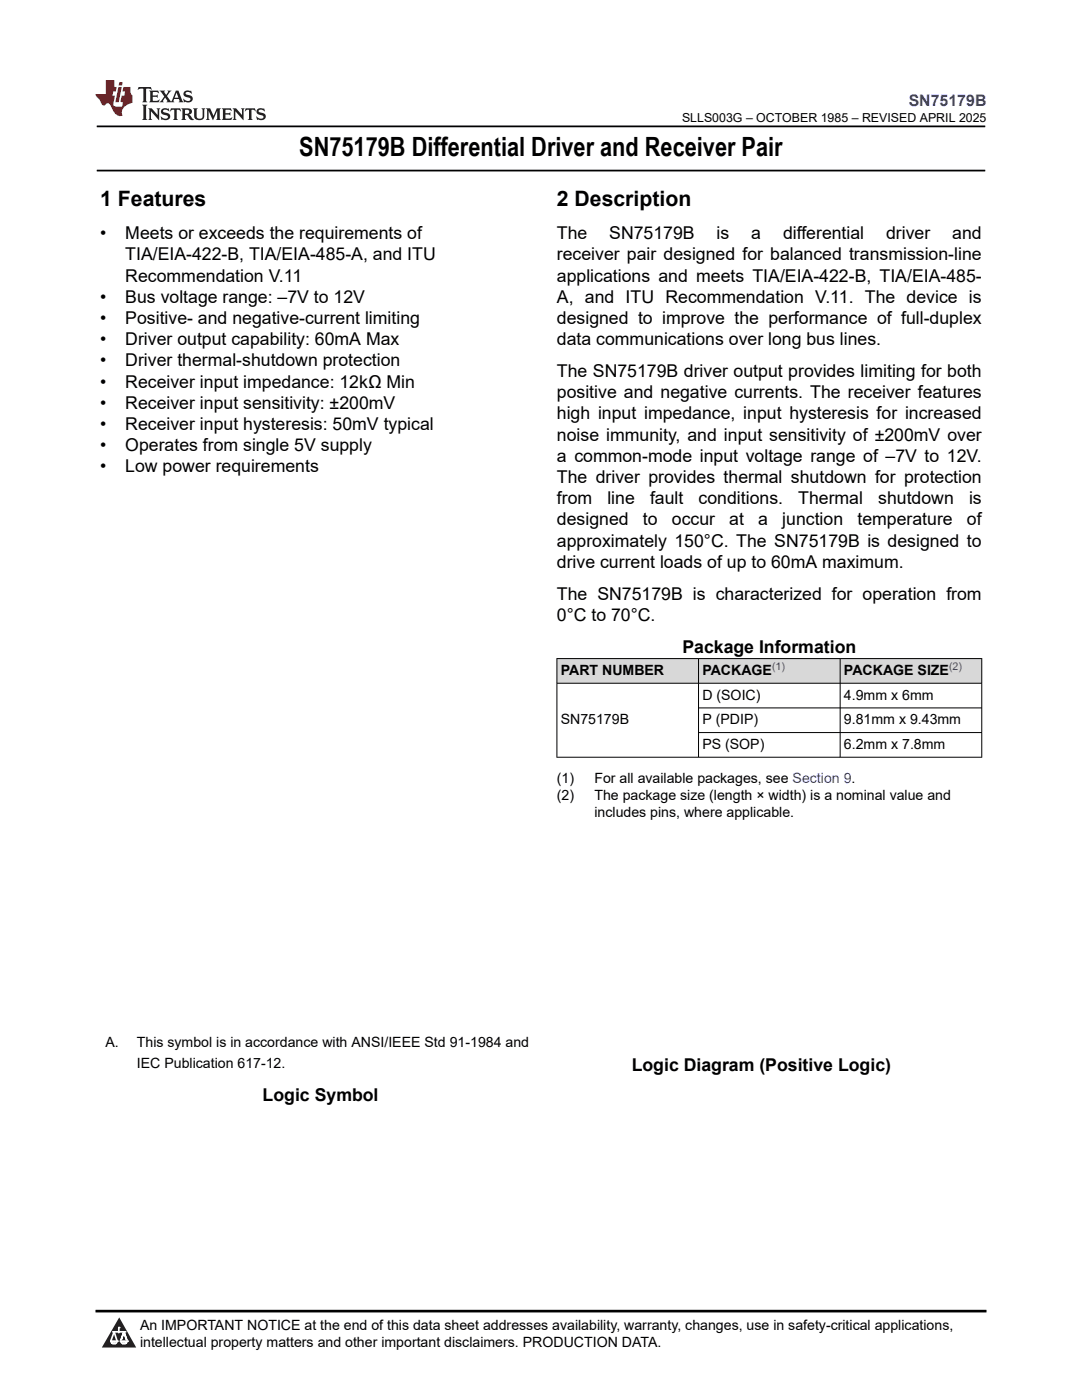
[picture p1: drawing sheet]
<svg xmlns="http://www.w3.org/2000/svg" width="216mm" height="279mm" viewBox="0 0 216 279" stroke-linecap="round" stroke-linejoin="round" font-family="sans-serif">
<defs><g id="words">
<text font-size="5.3" x="59.7" y="31.2">SN75179B Differential Driver and Receiver Pair</text>
<g font-size="4.2">
<text x="20" y="41.2">1 Features</text>
<text x="111.1" y="41.2">2 Description</text>
</g>
<g font-size="3.5">
<text x="20" y="47.7">•</text>
<text x="25" y="47.7">Meets or exceeds the requirements of</text>
<text x="111.1" y="47.7">The</text>
<text x="121.6" y="47.7">SN75179B</text>
<text x="143" y="47.7">is</text>
<text x="149.9" y="47.7">a</text>
<text x="156.2" y="47.7">differential</text>
<text x="176.8" y="47.7">driver</text>
<text x="190" y="47.7">and</text>
<text x="25" y="52">TIA/EIA-422-B, TIA/EIA-485-A, and ITU</text>
<text x="111.1" y="52">receiver pair designed for balanced transmission-line</text>
<text x="25" y="56.2">Recommendation V.11</text>
<text x="111.1" y="56.2">applications and meets TIA/EIA-422-B, TIA/EIA-485-</text>
<text x="20" y="60.4">•</text>
<text x="20" y="64.7">•</text>
<text x="25" y="60.4">Bus voltage range: –7V to 12V</text>
<text x="25" y="64.7">Positive- and negative-current limiting</text>
<text x="111.1" y="60.4">A, and ITU Recommendation V.11. The device is</text>
<text x="111.1" y="64.7">designed to improve the performance of full-duplex</text>
<text x="20" y="68.9">•</text>
<text x="25" y="68.9">Driver output capability: 60mA Max</text>
<text x="111.1" y="68.9">data communications over long bus lines.</text>
<text x="20" y="73.1">•</text>
<text x="20" y="77.4">•</text>
<text x="25" y="73.1">Driver thermal-shutdown protection</text>
<text x="25" y="77.4">Receiver input impedance: 12kΩ Min</text>
<text x="111.1" y="75.2">The SN75179B driver output provides limiting for both</text>
<text x="20" y="81.6">•</text>
<text x="25" y="81.6">Receiver input sensitivity: ±200mV</text>
<text x="111.1" y="79.5">positive and negative currents. The receiver features</text>
<text x="111.1" y="83.7">high input impedance, input hysteresis for increased</text>
<text x="20" y="85.8">•</text>
<text x="25" y="85.8">Receiver input hysteresis: 50mV typical</text>
<text x="111.1" y="87.9">noise immunity, and input sensitivity of ±200mV over</text>
<text x="20" y="90.1">•</text>
<text x="20" y="94.3">•</text>
<text x="25" y="90.1">Operates from single 5V supply</text>
<text x="25" y="94.3">Low power requirements</text>
<text x="111.1" y="92.2">a common-mode input voltage range of –7V to 12V.</text>
<text x="111.1" y="96.4">The driver provides thermal shutdown for protection</text>
<text x="111.1" y="100.6">from</text>
<text x="121.2" y="100.6">line</text>
<text x="129.7" y="100.6">fault</text>
<text x="139.4" y="100.6">conditions.</text>
<text x="159.3" y="100.6">Thermal</text>
<text x="175.2" y="100.6">shutdown</text>
<text x="193.4" y="100.6">is</text>
<text x="111.1" y="104.9">designed</text>
<text x="128.3" y="104.9">to</text>
<text x="134.1" y="104.9">occur</text>
<text x="145.5" y="104.9">at</text>
<text x="151.3" y="104.9">a</text>
<text x="156.1" y="104.9">junction</text>
<text x="171.1" y="104.9">temperature</text>
<text x="192.9" y="104.9">of</text>
<text x="111.1" y="109.1">approximately 150°C. The SN75179B is designed to</text>
<text x="111.1" y="113.3">drive current loads of up to 60mA maximum.</text>
<text x="111.1" y="119.7">The SN75179B is characterized for operation from</text>
<text x="111.1" y="123.9">0°C to 70°C.</text>
<text x="136.2" y="130.3">Package Information</text>
<text x="126.1" y="213.7">Logic Diagram (Positive Logic)</text>
<text x="52.4" y="219.7">Logic Symbol</text>
</g>
<text font-size="3.2" fill="#00f" x="181.3" y="21.1">SN75179B</text>
<g font-size="2.8">
<text x="111.9" y="134.7">PART NUMBER</text>
<text x="140.2" y="134.7">PACKAGE</text>
<text x="168.4" y="134.7">PACKAGE SIZE</text>
<text x="140.2" y="139.6">D (SOIC)</text>
<text x="168.4" y="139.6">4.9mm x 6mm</text>
<text x="111.9" y="144.6">SN75179B</text>
<text x="140.2" y="144.6">P (PDIP)</text>
<text x="140.2" y="149.5">PS (SOP)</text>
<text x="168.4" y="144.6">9.81mm x 9.43mm</text>
<text x="168.4" y="149.5">6.2mm x 7.8mm</text>
<text x="111.1" y="156.3">(1)</text>
<text x="111.1" y="159.7">(2)</text>
<text x="118.6" y="156.3">For all available packages, see Section 9.</text>
<text x="118.6" y="159.7">The package size (length × width) is a nominal value and</text>
<text x="118.6" y="163">includes pins, where applicable.</text>
<text x="21.1" y="208.9">A.</text>
<text x="27.3" y="208.9">This symbol is in accordance with ANSI/IEEE Std 91-1984 and</text>
<text x="27.3" y="213.1">IEC Publication 617-12.</text>
<text x="27.9" y="265.5">An IMPORTANT NOTICE at the end of this data sheet addresses availability, warranty, changes, use in safety-critical applications,</text>
<text x="27.9" y="268.9">intellectual property matters and other important disclaimers. PRODUCTION DATA.</text>
</g>
<text font-size="2.5" x="136.1" y="24.3">SLLS003G – OCTOBER 1985 – REVISED APRIL 2025</text>
<g font-size="2.1" fill="#00f">
<text x="154.1" y="133.8">(1)</text>
<text x="189.4" y="133.8">(2)</text>
</g>
</g></defs>
<path d="M19.3 25.2h177.3M19.3 34h177.3" fill="none" stroke="#000" stroke-width=".35"/>
<g fill="#d8d8d8">
<path d="M111.1 131.4h84.8v5h-84.8z" fill-rule="evenodd"/>
<path d="M111.2 131.5h28.1v4.8h-28.1z" fill-rule="evenodd"/>
<path d="M139.4 131.5h28.2v4.8h-28.2z" fill-rule="evenodd"/>
<path d="M167.7 131.5h28.1v4.8h-28.1z" fill-rule="evenodd"/>
</g>
<path d="M111.1 131.4h84.9M111.1 136.4h84.9M111.1 131.4v19.8M139.4 131.4v19.8M167.6 131.4v19.8M195.9 131.4v19.8M139.4 141.3h56.6M139.4 146.2h56.6M196 151.1h-84.9" fill="none" stroke="#000" stroke-width=".2"/>
<path d="M0 0h215.9v23.8h-215.9z" fill-rule="evenodd" fill="#fff"/>
<path d="M27.7 17.4l-.2 .6 .5-.3h.6v.2v2.1l-.2 .4h1l-.2-.4v-2.1v-.2h.5l.5 .3-.1-.6zM29.8 18.1l.2 .4v1.5l-.2 .4h1.9l.1-.6a1.08 1.08 0 0 1-1.3 .2v-.7h.6l.4 .2v-.6l-.4 .2h-.6v-.6l.2-.1a1 1 0 0 1 1 .2l-.1-.5zM31.8 18.1l1 1.1-1 1.2h.9l-.2-.2 .4-.7 .5 .7-.2 .2h1.6l-.2-.2 .1-.4h1l.1 .4-.1 .2h.9l-.2-.3-.8-2h-.5l-1 2.2-.8-1.1 .9-1.1h-.8l.2 .2-.5 .7-.3-.7 .1-.2zM35.2 18.5l.4 1h-.8zM36.8 18.2a.65 .65 0 0 0-.2 .8 .65 .65 0 0 0 .6 .4l.7 .2 .1 .2a.79 .79 0 0 1-.7 .4 .79 .79 0 0 1-.7-.5l.1 .7 .2-.1a.93 .93 0 0 0 1.1 .1 .93 .93 0 0 0 .4-1 1.46 1.46 0 0 0-1.2-.6l-.1-.3a1.09 1.09 0 0 1 1.2 .2l-.2-.6-.1 .1-.6-.2zM28.4 20.9l.2 .4v2.3l-.2 .3h1l-.2-.3v-2.3l.2-.4zM29.6 21.6l.2 .4v1.6l-.2 .3h.8l-.3-.3v-1.4l1.7 1.8v-2l.2-.4h-.8l.2 .2 .1 1.1-1.2-1.3zM32.3 21.8a.65 .65 0 0 0-.2 .7 .65 .65 0 0 0 .7 .4l.6 .2 .1 .2a.79 .79 0 0 1-.7 .4 .79 .79 0 0 1-.7-.5l.1 .7 .2-.1a.93 .93 0 0 0 1.1 .1 .93 .93 0 0 0 .4-.9 1.46 1.46 0 0 0-1.2-.6l-.1-.4a1.09 1.09 0 0 1 1.2 .2l-.2-.6-.1 .1-.6-.1zM34.1 21.6l-.1 .7a.63 .63 0 0 1 .7-.4l.1 1.7-.3 .3h1l-.2-.3v-1.7a.66 .66 0 0 1 .8 .4l-.1-.7zM36.2 21.6l.2 .4v1.6l-.2 .3h.9l-.2-.2v-.7h.5l.1 .2a.79 .79 0 0 0 1.2 .6l-1-.9a.61 .61 0 0 0 .6-.6 .61 .61 0 0 0-.5-.6zM36.9 21.9h.2a.47 .47 0 0 1 .5 .1 .47 .47 0 0 1 .1 .5l-.2 .2h-.6zM38.5 21.6l.2 .2a2.27 2.27 0 0 0 .4 2 1.04 1.04 0 0 0 1.7-.7v-1.3l.2-.2h-.8l.2 .4v1.1a.6 .6 0 0 1-.6 .6 .6 .6 0 0 1-.6-.6v-1.1l.3-.4zM41.1 21.6l.2 .4v1.6l-.2 .3h.7l-.2-.3v-1.5l.9 1.9 .8-1.9v1.5l-.2 .3h1l-.3-.3v-1.6l.3-.4h-.8l-.7 1.5-.7-1.5zM44.3 21.6l.2 .4v1.6l-.2 .3h1.9l.1-.5a1.09 1.09 0 0 1-1.3 .1v-.6h.6l.4 .1v-.6l-.4 .2h-.6v-.6l.2-.1a1.01 1.01 0 0 1 1 .3l-.1-.6zM46.4 21.6l.3 .4v1.6l-.3 .3h.8l-.2-.3v-1.4l1.6 1.8v-2l.2-.4h-.7l.2 .2v1.1l-1.2-1.3zM49 21.6l-.1 .7a.63 .63 0 0 1 .8-.4v1.7l-.3 .3h1l-.2-.3v-1.7a.66 .66 0 0 1 .8 .4l-.1-.7zM51.4 21.8a.65 .65 0 0 0-.2 .7 .65 .65 0 0 0 .6 .4l.6 .2 .2 .2a.79 .79 0 0 1-.8 .4 .79 .79 0 0 1-.6-.5l.1 .7 .2-.1a.93 .93 0 0 0 1 .1 .93 .93 0 0 0 .5-.9 1.46 1.46 0 0 0-1.3-.6l-.1-.4a1.09 1.09 0 0 1 1.3 .2l-.2-.6-.2 .1-.5-.1z" fill="#231f20"/>
<path d="M21.1 16v2.8h-2.1l.1 .3 .9 1a.95 .95 0 0 0 .9 .9 .59 .59 0 0 1 .6-.4 .59 .59 0 0 1 .5 .4l.4 .8a1.59 1.59 0 0 0 2.1 1.3 1.61 1.61 0 0 1 1-2.2l1-.4-.1-1.5a1.59 1.59 0 0 1-.4-1.6h-1.4l-.2 .9h.5l-.1 .8h-.5l-.2 1v.2l.4 .1-.2 .9h-.6a.73 .73 0 0 1-1.1-.7l.3-1.5h-.5l.2-.8h.5l.2-.9h-.5v-1.4zM23.6 17.4l-.6 3h.7l.6-3zM23.8 16.4l-.1 .7h.7l.1-.7z" fill="#ed1c24"/>
<path d="M0 261.4h215.9v18h-215.9z" fill-rule="evenodd" fill="#fff"/>
<path d="M23.8 262.9l3.4 6h-6.9z" fill="#231f20"/>
<path d="M22.1 267.7h1.3l-.4 .5h-.3a.55 .55 0 0 1-.6-.5z" fill-rule="evenodd" fill="#fff"/>
<path d="M22.1 267.7h1.3l-.4 .5h-.3a.55 .55 0 0 1-.6-.5z" fill="none" stroke="#231f20" stroke-width=".34"/>
<path d="M22.1 267.7h1.3l-.4 .5h-.5zM23.7 265.9h.1M23.7 264.9v1z" fill="none" stroke="#fff" stroke-width=".34"/>
<circle cx="23.7" cy="264.9" r=".17" fill="#fff"/>
<path d="M22.6 265.8h.1M22.6 265.8h2.3z" fill="none" stroke="#fff" stroke-width=".34"/>
<circle cx="24.9" cy="265.8" r=".17" fill="#fff"/>
<path d="M24 267.7h.1" fill="none" stroke="#fff" stroke-width=".34"/>
<path d="M24.7 265.8l-.7 1.9z" fill="#fff"/>
<path d="M24.7 265.8l-.7 1.9z" fill="none" stroke="#fff" stroke-width=".34"/>
<path d="M24.7 265.8l.7 1.9z" fill="#fff"/>
<path d="M24.7 265.8l.7 1.9zM25.3 267.7h.1" fill="none" stroke="#fff" stroke-width=".34"/>
<circle cx="22.1" cy="267.7" r=".17" fill="#fff"/>
<path d="M22.8 265.8l-.7 1.9zM22.8 265.8l.6 1.9z" fill="none" stroke="#fff" stroke-width=".34"/>
<circle cx="23.4" cy="267.7" r=".17" fill="#fff"/>
<path d="M24.1 267.7h1.3a.65 .65 0 0 1-.6 .5 .65 .65 0 0 1-.7-.5z" fill-rule="evenodd" fill="#fff"/>
<path d="M24.1 267.7h1.3a.65 .65 0 0 1-.6 .5 .65 .65 0 0 1-.7-.5z" fill="none" stroke="#231f20" stroke-width=".34"/>
<path d="M24 267.7h.1M24.1 267.7h1.3l-.4 .5h-.5z" fill="none" stroke="#fff" stroke-width=".34"/>
<circle cx="25.4" cy="267.7" r=".17" fill="#fff"/>
<path d="M19 261.7h177.8" fill="none" stroke="#000" stroke-width=".53"/>
<use href="#words"/>
</svg>
